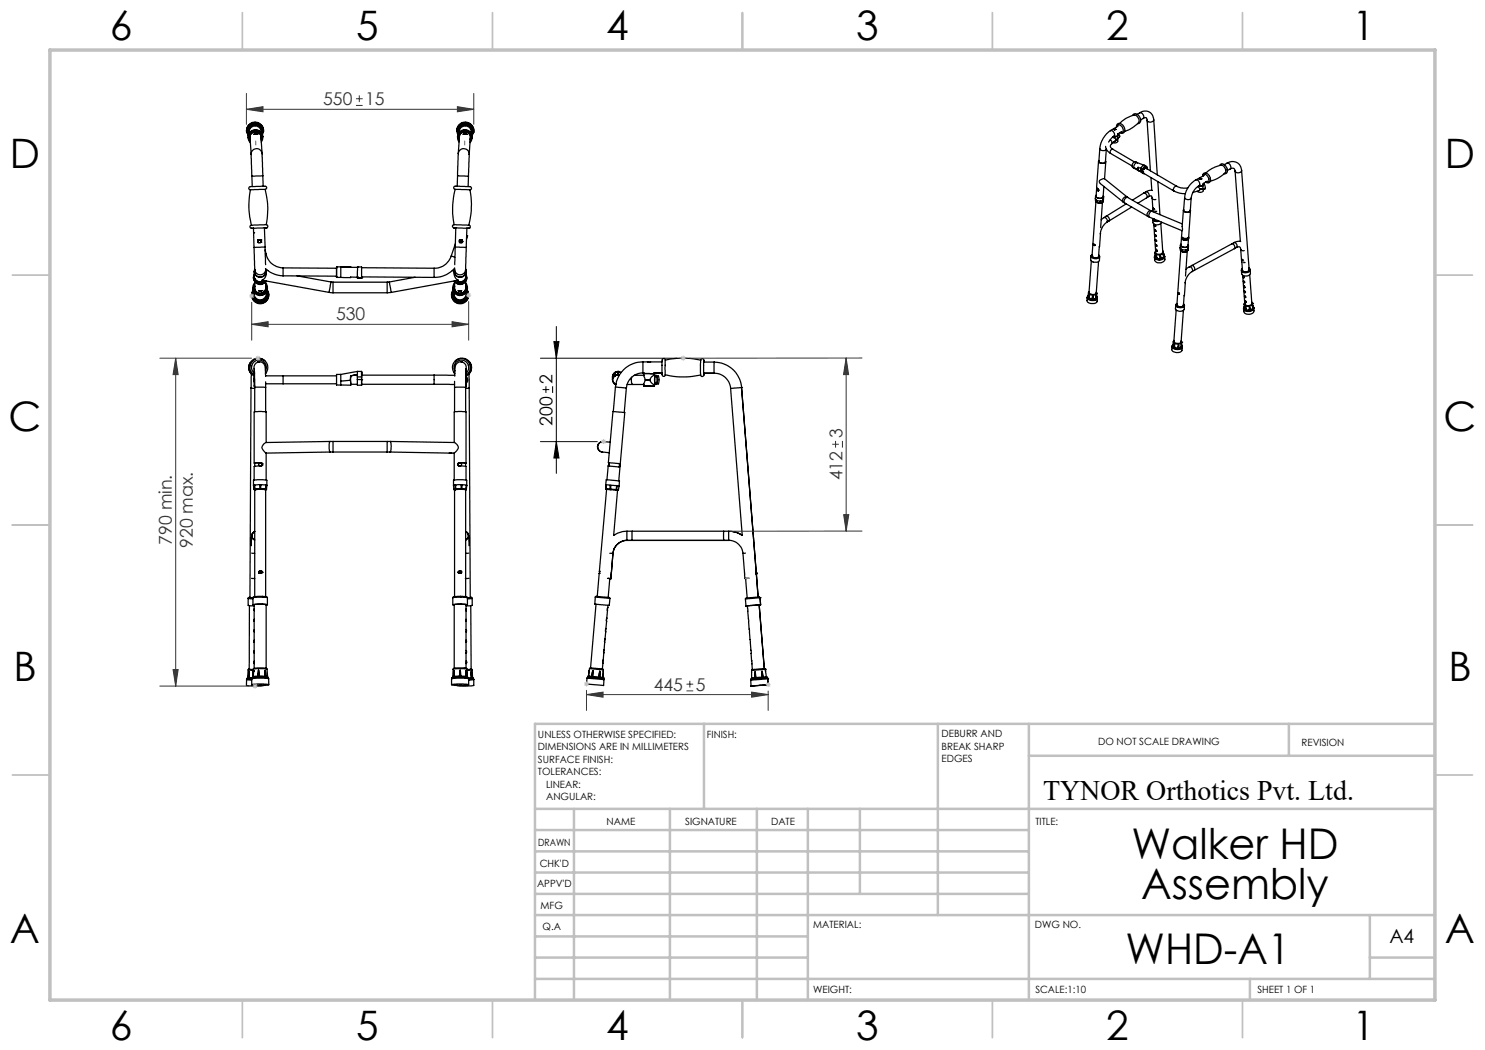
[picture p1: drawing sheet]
<svg xmlns="http://www.w3.org/2000/svg" width="297mm" height="210mm" viewBox="0 0 297 210" stroke-linecap="round" stroke-linejoin="round" font-family="sans-serif">
<defs><g id="words">
<g font-size="8.5">
<text x="226.3" y="171.8">Walker HD</text>
<text x="228.2" y="179.9">Assembly</text>
<text x="225.1" y="192.7">WHD-A1</text>
</g>
<g font-size="8.1">
<text x="22" y="8">6</text>
<text x="71.2" y="8">5</text>
<text x="121.2" y="8">4</text>
<text x="171.2" y="8">3</text>
<text x="221.2" y="8">2</text>
<text x="270.5" y="8">1</text>
<text x="2" y="33.6">D</text>
<text x="289" y="33.6">D</text>
<text x="1.7" y="86.1">C</text>
<text x="288.7" y="86.1">C</text>
<text x="2.7" y="136.1">B</text>
<text x="289.7" y="136.1">B</text>
<text x="2" y="188.6">A</text>
<text x="289" y="188.6">A</text>
<text x="22" y="208">6</text>
<text x="71.2" y="208">5</text>
<text x="121.2" y="208">4</text>
<text x="171.2" y="208">3</text>
<text x="221.2" y="208">2</text>
<text x="270.5" y="208">1</text>
</g>
<text font-size="5.6" x="208.6" y="160">TYNOR Orthotics Pvt. Ltd.</text>
<text font-size="3.9" x="277.9" y="188.5">A4</text>
<g font-size="3.5" fill="#353535">
<text x="64.6" y="21.1">550</text>
<text x="73" y="21.1">15</text>
<text x="67.2" y="64.1">530</text>
<text x="168.5" y="87.7" transform="rotate(-90 168.5 87.7)">3</text>
<text x="168.5" y="96.1" transform="rotate(-90 168.5 96.1)">412</text>
<text x="34.3" y="108.9" transform="rotate(-90 34.3 108.9)">790 min.</text>
<text x="38.5" y="109.6" transform="rotate(-90 38.5 109.6)">920 max.</text>
<text x="130.8" y="138.1">445</text>
<text x="139.1" y="138.1">5</text>
</g>
<g font-size="3.5">
<text x="110.5" y="76.8" transform="rotate(-90 110.5 76.8)">2</text>
<text x="110.5" y="85.1" transform="rotate(-90 110.5 85.1)">200</text>
</g>
<g font-size="2">
<text x="107.6" y="147.6">UNLESS OTHERWISE SPECIFIED:</text>
<text x="141.4" y="147.6">FINISH:</text>
<text x="188.3" y="147.5">DEBURR AND</text>
<text x="188.3" y="150">BREAK SHARP</text>
<text x="219.6" y="149">DO NOT SCALE DRAWING</text>
<text x="260.3" y="149.2">REVISION</text>
<text x="107.6" y="150.1">DIMENSIONS ARE IN MILLIMETERS</text>
<text x="107.6" y="152.6">SURFACE FINISH:</text>
<text x="107.6" y="155.1">TOLERANCES:</text>
<text x="188.3" y="152.5">EDGES</text>
<text x="109.2" y="157.6">LINEAR:</text>
<text x="109.2" y="160.1">ANGULAR:</text>
<text x="121.3" y="165">NAME</text>
<text x="137" y="164.9">SIGNATURE</text>
<text x="154.2" y="164.9">DATE</text>
<text x="207.1" y="164.9">TITLE:</text>
<text x="107.6" y="169.1">DRAWN</text>
<text x="107.9" y="173.3">CHK'D</text>
<text x="107.4" y="177.4">APPV'D</text>
<text x="108.1" y="181.8">MFG</text>
<text x="108.5" y="186">Q.A</text>
<text x="162.6" y="185.5">MATERIAL:</text>
<text x="207" y="185.5">DWG NO.</text>
<text x="162.6" y="198.5">WEIGHT:</text>
<text x="207.1" y="198.6">SCALE:1:10</text>
<text x="251.5" y="198.6">SHEET 1 OF 1</text>
</g>
</g></defs>
<g fill="none" stroke="#000" stroke-width=".25">
<path d="M49.6 25.1a1.72 1.72 0 0 1 2-.6 1.72 1.72 0 0 1 1.1 1.8 1.69 1.69 0 0 0-1.8-1.8 1.69 1.69 0 0 0-1.5 2 1.82 1.82 0 0 1 .2-1.4zM49.7 26.9h.1M49.7 25.6l-.2 .7 .2 .6M49.7 25.6h.1M49.8 25.4v.3l-.1-.1M49.8 25.4v.1M49.8 25.5l-.1 .1M49.8 25.5h.1M49.8 25.4l-.1 .2M49.8 26.4v.3a1.22 1.22 0 0 1 1.1-1.5 1.22 1.22 0 0 1 1.3 1.3M50 27.3l.2 3.6M50.1 38a15 15 0 0 0 .2 7 .32 .32 0 0 0-.3 .4 .32 .32 0 0 0 .3 .3"/>
<path d="M50.2 30.9l.2 4.3M50.4 35.2v2.1M50.8 26.9h.1M50.9 24.8l-.6 .2-.5 .4M50.9 24.8l.1 .2 .2-.2M50.9 24.8h.1M50.9 24.8h.3M50.9 26.8h.4M50.9 26.8l-.1 .1M50.9 26.8h.1M50.9 24.8h.2M51 24.8v.2l.1-.2"/>
<path d="M51 24.8h.1M51.1 24.8h.1M51.2 24.8l.7 .3 .3 .3M51.2 24.8h-.1M51.3 26.8h.1M51.4 26.8h.1M52.2 27.2l.2 3.6M52.2 25.4v.2h.2M52.2 25.4v.1M52.2 25.6h.1M52.2 25.4l.2 .2M52.2 27.7a1.12 1.12 0 0 0-1.2-1.3 1.12 1.12 0 0 0-1 1.4"/>
<path d="M52.2 26.3v.2M52.2 28.4a1.45 1.45 0 0 0-.2-2 1.45 1.45 0 0 0-2 .1 1.45 1.45 0 0 0 .1 2M52.2 27.4v.4a1.15 1.15 0 0 0-1.2-1.4 1.15 1.15 0 0 0-1 1.6v-.4M52.2 25.5l.1 .1M52.2 28.1a1.28 1.28 0 0 0-1.2-1.9 1.28 1.28 0 0 0-.9 2M52.3 25.6h.1M52.4 26.7a1.37 1.37 0 0 0-1.5-1.7 1.37 1.37 0 0 0-1.2 1.9M52.4 25.6l.1 .5-.1 .7M52.4 30.8l.2 4.4M52.4 26.8a1.53 1.53 0 0 0-1.5-2.1 1.53 1.53 0 0 0-1.2 2.3M52.4 30.8a1.1 1.1 0 0 0-1.1-1.1 1.1 1.1 0 0 0-1.1 1.2M52.5 26.9a1.63 1.63 0 0 0-1.6-2.3 1.63 1.63 0 0 0-1.2 2.6"/>
<path d="M52.6 27.4a1.47 1.47 0 0 0-1.6-1.4 1.47 1.47 0 0 0-1.4 1.6M52.6 35.2h-2.2M52.6 35.2v2M53 37.9a14.9 14.9 0 0 1 .2 7M53 37.9a.37 .37 0 0 0 .3-.5 .37 .37 0 0 0-.6-.2l-2.1 .1a.49 .49 0 0 0-.6 0 .49 .49 0 0 0-.1 .6l.2 .1M53 37.9l-2.9 .1M91 37.9a.35 .35 0 0 1-.2-.5 .35 .35 0 0 1 .5-.2l2.3 .1a.38 .38 0 0 1 .6 .1 .38 .38 0 0 1-.2 .6M91.5 27.4a1.47 1.47 0 0 1 1.6-1.4 1.47 1.47 0 0 1 1.3 1.6M91.5 35.2h2.2M91.5 35.2l-.1 2M91.6 26.9a1.63 1.63 0 0 1 1.6-2.3 1.63 1.63 0 0 1 1.2 2.6M91.6 26.8a1.54 1.54 0 0 1 1.5-2.1 1.54 1.54 0 0 1 1.3 2.3"/>
<path d="M91.7 30.8l-.2 4.4M91.7 30.8a1.1 1.1 0 0 1 1.1-1.1 1.1 1.1 0 0 1 1 1.2M91.7 26.7a1.38 1.38 0 0 1 1.4-1.7 1.38 1.38 0 0 1 1.2 1.9M91.7 25.6l-.1 .5 .1 .7M91.8 25.6h-.1M91.8 25.6h.1M91.8 28.4a1.46 1.46 0 0 1 .2-2 1.46 1.46 0 0 1 2 .1 1.46 1.46 0 0 1 0 2M91.8 27.4v.4a1.17 1.17 0 0 1 1.3-1.4 1.17 1.17 0 0 1 1 1.6v-.4M91.8 25.4l.1 .2h-.2M91.8 25.4v.1M91.8 25.5v.1M91.8 25.5h.1"/>
<path d="M91.8 25.4l-.1 .2M91.8 24.9a1.71 1.71 0 0 1 2.1-.3 1.71 1.71 0 0 1 .8 1.9 1.69 1.69 0 0 0-1.5-2 1.69 1.69 0 0 0-1.8 1.8 1.7 1.7 0 0 1 .4-1.4zM91.8 28.1a1.28 1.28 0 0 1 1.2-1.9 1.28 1.28 0 0 1 1 2M91.9 27.7a1.12 1.12 0 0 1 1.1-1.3 1.12 1.12 0 0 1 1.1 1.4M91.9 26.3l-.1 .2a1.22 1.22 0 0 1 1.3-1.3 1.22 1.22 0 0 1 1.1 1.5v-.3M91.9 27.2l-.2 3.6M92.6 26.8h.1M92.6 26.8h.2M92.8 26.8h.3M92.8 26.8h-.2M92.8 26.8h.1M92.9 24.8l-.7 .3-.4 .3"/>
<path d="M92.9 24.8l.1 .2 .2-.2M92.9 24.8h.1M92.9 24.8h.3M93 24.8h.1M93 24.8v.2l.1-.2M93.1 24.8h.1M93.1 26.8l.2 .1M93.1 26.8h.1M93.2 24.8l.6 .2 .5 .4M93.2 24.8h-.1M93.3 26.9h.1M93.7 35.2l-.1 2.1"/>
<path d="M93.8 30.9l-.1 4.3M94 38l-2.8-.1a11.2 11.2 0 0 0-.6 5.4l.2 1.6M94 38a16.4 16.4 0 0 1-.2 7M94.1 27.3l-.3 3.6M94.3 25.4l-.1 .2h.2M94.3 25.4v.1M94.3 25.5h.1M94.3 25.5v.1M94.3 25.4l.1 .2M94.3 25.6h.1M94.4 26.9h.1M94.4 25.6l.1 .5-.1 .8"/>
<path d="M219.1 39.7v.4M219.1 39.2v.5a1.02 1.02 0 0 0 1.6 .2M219.2 39v.1a.7 .7 0 0 0 1 .6l.5-.3v-.3M219.4 37.9v-.2l-.1 .2 .3 .3M219.4 37.7l.1 .4h.1M219.5 37.7v.3l.2 .1M219.6 38.1h.1M219.6 38.1v.1M219.7 32.2l-.4 5.3 .4 .4-.1 .3M219.8 32.1a.64 .64 0 0 0 1 .6l.3-.3v-.2M219.8 32.2a.74 .74 0 0 0 .6 .5 .74 .74 0 0 0 .7-.4M220 29.7a.8 .8 0 0 0 1.3 .1l-.2 2.6"/>
<path d="M220 29.7l-.2 2.6M220.1 36.7l4.5 3.7M220.1 36.7a.47 .47 0 0 1-.2-.6 .47 .47 0 0 1 .5-.3l.5-.1 4.5 3.7M220.7 39.9l-.1 .4M220.7 39.3v.6M220.8 37.3l-.2 2a.86 .86 0 0 1-1.4-.1l.1-1.4M221.1 29.3l.3 .7 .7 .7M221.2 32.3l-.3 3.4M222 28l.3 .2 .1 .5M222.1 26.1a4.9 4.9 0 0 0-2.1 3.6M222.1 26.1a.75 .75 0 0 1 .7 1.2M222.1 30.7l4.3 2.5"/>
<path d="M222.4 28.7a.62 .62 0 0 0-.3 .7 .62 .62 0 0 0 .5 .5M222.5 27.4l.6 .4 .1 .1M222.6 29.9a.53 .53 0 0 0-.5 .2 .53 .53 0 0 0 0 .6M222.6 29.9l4.3 2.5M222.7 27.3h.5l.4-.3-.4 .3zM222.7 25.9h.1M222.7 25.9l.2 .1 .2-.1M222.8 27.3l-.5 .3-.6 .8M222.9 25.7h.1M222.9 25.8h.1M222.9 25.7l-.2 .2M222.9 25.8l-.2 .1"/>
<path d="M222.9 25.7v.1M223 25.7l.1 .2M223 25.8l.1 .1M223 25.7v.1M223 27.1l-.2 .2M223.1 25.9h.1M223.2 27.9l-.4 .5M223.2 28l-.8 .7M223.3 25.4a.62 .62 0 0 1 .4-.7 .62 .62 0 0 1 .8 .3 .9 .9 0 0 1 .5 .9 .9 .9 0 0 1-.7 .8l-.3-.2M223.3 25.4l.1-.1a.54 .54 0 0 1 .5-.4 .54 .54 0 0 1 .5 .5l.2 .8-.3 .4-.3-.1M223.6 27.6l-.4 .3M223.6 26.7l.3 .6-.3 .4"/>
<path d="M223.7 25.2l-1.6 .9M223.9 24.7l.3-.2a4.4 4.4 0 0 1 2.9-1.4 1.09 1.09 0 0 1 .7 1 1.09 1.09 0 0 1-.8 1l-1 .8-1.1 .4M224.3 26.3l-.7 .5-.1 1.6-.5 .2-.4-.1M225.4 39.4l.2 .1M225.4 39.4a.7 .7 0 0 0-.7 .2 .7 .7 0 0 0-.1 .8M225.6 39.5a.73 .73 0 0 0-.7 1.1M225.6 39.5l4.6 2.6M226.5 23.1a.75 .75 0 0 1 .8-.4 .75 .75 0 0 1 .6 .6 .78 .78 0 0 1 .2 .9 .78 .78 0 0 1-.6 .5M226.8 33.5l.1 .2M226.8 33.5l.8 .4M226.9 33.7l.8 .4M227.5 32.6h-.3l-.3 .2-.1 .7"/>
<path d="M227.5 32.6l-.3-.2a.74 .74 0 0 0-.7 1.1l.4 .2M227.5 32.6l1.4 .5M227.6 33.9l.1 .2 .2 .1M227.6 33.5v.5l.3 .1M227.6 34l.6 .3M227.9 22.6a1.74 1.74 0 0 1 1.9-.2 1.74 1.74 0 0 1 1 1.6M227.9 22.6a.76 .76 0 0 1 .7 1.1M227.9 22.6l-.5 .3M228.1 34.2l.1 .3 .4 .2M228.1 33.9l.4 .2M228.1 34.2l.4 .2M228.1 33.9v.3"/>
<path d="M228.2 33.7l-.1 .2M228.2 33.7l-.6-.2v.4M228.5 34.4l.1 .3h.2M228.5 34.1v.3M228.5 34.4l.3 .3M228.5 34.4h.1M228.6 34.6l6.2 3.6M228.6 23.7a.43 .43 0 0 1 .6-.2 .43 .43 0 0 1 .2 .6M228.6 23.7l-.5 .3M228.6 33.8h.1M228.7 33.8h.1M228.7 33.6l.3 .1"/>
<path d="M228.7 33.6h.3M228.7 38.6a.64 .64 0 0 1 .6 1M228.7 38.6l-2.2 1.4M228.8 33.5h.2M228.8 33.5l.2 .1M228.8 33.5h.1M228.8 33.5l.3 .1M228.8 33.4l6.5 3.8M229 33.6v.1M229 33.6h.1M229 33.5l.1 .1M229 33.5v.1"/>
<path d="M229 33.4l.4 .2a.37 .37 0 0 0-.4-.3 .37 .37 0 0 0-.4 .5l-.1 .6M229 33.3v.2M229.1 33.6h.1M229.1 33.6l-.5 .2M229.2 38.4a.64 .64 0 0 1 .5 .9M229.2 38.4l-.5 .2M229.3 33.3l-.5-.3-.4 .3-.2 .4M229.3 39.6l-1.8 1.1M229.4 33.8a.38 .38 0 0 0-.2-.5 .38 .38 0 0 0-.5 .2l-.2 .6M229.4 24.1l.7 10.1M229.7 39.3a.39 .39 0 0 1 .5-.1 .39 .39 0 0 1 .2 .4l.2 2.4 .3 .3h.5M229.7 39.3l-.4 .3"/>
<path d="M230.2 35.5l.2 2.6M230.4 39.6l.4 .3h.4M230.5 38.1h-.5l-.8 .3M230.8 24a.74 .74 0 0 1-.7 .4 .74 .74 0 0 1-.7-.3M230.8 24l.7 11M231.6 36.3l.4 6.6M234.8 38.2l1.1 .4 1.2 .1M235.3 37.2l1 .4h1.3M235.3 37.2a.63 .63 0 0 0-.5 1M236.9 39.5a.8 .8 0 0 0 1.3 .1M236.9 39.5l-.2 2.6M238.2 39.6l-.1 2.6"/>
<path d="M239.2 36a4.7 4.7 0 0 0-2.3 3.5M239.2 36a.77 .77 0 0 1 .6 1.1M239.6 37.3l.1 .1a.38 .38 0 0 1 .3 .4 .38 .38 0 0 1-.3 .4M239.7 37.2h.5l.5-.3-.3 .3zM239.7 38.2l-1.1 .3M239.8 37.1a3.3 3.3 0 0 0-1.6 2.5M239.8 35.7v.1M239.8 35.8l.2 .1 .2-.1M240 35.6h.1M240 35.6l.1 .1M240 35.6l-.2 .2M240 37l-.2 .1"/>
<path d="M240.1 35.6l.1 .1M240.1 35.7l.1 .1M240.1 35.6v.1M240.2 35.7v.1M240.2 35.8h.1M240.5 35.3a.6 .6 0 0 1 .5-.7 .6 .6 0 0 1 .7 .4 .89 .89 0 0 1 .4 .8 .89 .89 0 0 1-.6 .8l-.3-.2M240.5 37.7l-.5 .1M240.5 37.7l.2 .2M240.6 35.2v-.2a.7 .7 0 0 1 .8 0 .7 .7 0 0 1 .3 .7v.7h-.5M240.7 36.8h.1M240.7 37.9a.68 .68 0 0 1-.5 .6 .68 .68 0 0 1-.7-.2l-.1-.1M240.7 36.8a.92 .92 0 0 1 .3 1l-.3 .1"/>
<path d="M240.9 35.1l-1.7 .9M241.2 34.6l.2-.2a5.7 5.7 0 0 1 3-1.4 1.06 1.06 0 0 1 .3 1.9l-1.1 .8-1.6 .6M241.5 36.2l-.8 .5-.2 1M243.9 33.1a.7 .7 0 0 1 .8-.3 .7 .7 0 0 1 .5 .5 .84 .84 0 0 1-.3 1.5l-.1-.1M245.4 32.6a1.84 1.84 0 0 1 2.9 1.5M245.4 32.6a.77 .77 0 0 1 .7 1.2M245.4 32.6l-.5 .3M246.1 33.8a.54 .54 0 0 1 .6-.2 .54 .54 0 0 1 .3 .6M246.1 33.8l-.6 .3M247 34.2l1.1 14.1M248.3 34.1l1.5 19.8M248.3 34.1a.73 .73 0 0 1-.6 .5 .73 .73 0 0 1-.7-.4"/>
<path d="M50.3 45.7l.4-.1 .1 3.9M50.3 58.8a1.71 1.71 0 0 0 1.7 1.9 1.71 1.71 0 0 0 1.7-1.9M50.3 58.8a1.7 1.7 0 0 0 1.7 1.8 1.7 1.7 0 0 0 1.7-1.8M50.6 57.5a1.45 1.45 0 0 0 1.4 1.6 1.45 1.45 0 0 0 1.5-1.6M50.6 59.2h.1M50.6 59.2l.1 .2M50.6 59.3l.1 .1M50.6 58l-.3 .8M50.7 59.4l.3 .6 .6 .3M50.7 58.1a1.63 1.63 0 0 0 1.4 2.5 1.63 1.63 0 0 0 1.3-2.5M50.7 59.2v.2M50.7 59.2h.1"/>
<path d="M50.7 55.5a1.34 1.34 0 0 0 1 1.3 1.34 1.34 0 0 0 1.5-.6M50.7 59.2v.1M50.7 58.2a1.53 1.53 0 0 0 1.3 2.3 1.53 1.53 0 0 0 1.4-2.3M50.7 58.3l-.1 .9M50.7 46.6h.1M50.7 58.3a1.38 1.38 0 0 0 1.3 1.8 1.38 1.38 0 0 0 1.3-1.8M50.8 49.5l.1 4.4M50.8 54.9a1.34 1.34 0 0 0 .6 1.7 1.34 1.34 0 0 0 1.8-.4M50.8 55.2a1.22 1.22 0 0 0 .8 1.4 1.22 1.22 0 0 0 1.4-.4M50.8 54.3v.9a1.24 1.24 0 0 0 1.6 1.1M50.8 55.2a1.18 1.18 0 0 0 1.4 1.2M50.8 58.8v-.3a1.22 1.22 0 0 0 1.2 1.5 1.22 1.22 0 0 0 1.2-1.5v.3"/>
<path d="M50.9 56.6a1.45 1.45 0 0 0 .1 2 1.45 1.45 0 0 0 2 0 1.45 1.45 0 0 0 .1-2M50.9 57.1a1.15 1.15 0 0 0 1.1 1.6 1.15 1.15 0 0 0 1.1-1.6M50.9 57.2v.3M50.9 57.3a1.12 1.12 0 0 0 1.1 1.4 1.12 1.12 0 0 0 1.1-1.4M50.9 53.9a1.18 1.18 0 0 0 1.1 1.6 1.18 1.18 0 0 0 1.1-1.6M50.9 54.1a1.12 1.12 0 0 0 1.1 1.3 1.12 1.12 0 0 0 1.1-1.3M50.9 56.8a1.29 1.29 0 0 0 1.1 2 1.29 1.29 0 0 0 1.1-2M50.9 53.9a1.09 1.09 0 0 0 1.1 1.1 1.09 1.09 0 0 0 1.1-1.1M50.9 53.9v.6M50.9 56.3v1.5M51.6 48.2a.29 .29 0 0 1 .3-.2 .29 .29 0 0 1 .3 .2 .29 .29 0 0 1-.3 .3M51.6 48.3l.2 .2"/>
<path d="M51.6 48.1a.29 .29 0 0 1 .4-.1 .29 .29 0 0 1 .1 .4M51.6 47.9v.6l.6-.1M51.6 47.9h.5M51.6 48h.1M51.6 47.9v.1M51.8 58.1l.1 .1M51.8 58.2h.1M51.8 58.1v.1M51.9 58.2h.3M51.9 58.2h.1M52.1 47.9l.1 .1M52.1 47.9h.1"/>
<path d="M52.2 48.4v.1M52.2 48.4h.1M52.2 48h.1M52.2 48v.4M52.2 56.4h.1M52.2 58.2h.1M52.4 58.1l-.2 .1M52.4 58.1h.1M52.4 56.3h.1M52.4 56.3l-.2 .1M53 49.4l.1 3.5M53 60l-.5 .3-.7 .1"/>
<path d="M53 59.9v.1M53 59.9h.1M53 49.4l-2.2 .1M53 50l.2 .8M53.1 50.8h.1M53.1 53.7a5.4 5.4 0 0 0 3.5 1.5M53.1 53.8v.1M53.1 57.2l.1 .3M53.1 59.9h.1M53.1 59.9v-.1l-.1 .1M53.1 59.9h-.1M53.1 53.9v.6"/>
<path d="M53.1 56.3v1.5M53.2 50.8a3.5 3.5 0 0 0 3.4 2.8M53.2 59.8h-.1l-.1 .2M53.2 59.8l-.1 .1M53.2 59.8l-.2 .2M53.2 54l.4 .1M53.2 44.9l-2.9 .1M53.2 54.3a1.55 1.55 0 0 1-.7 1.7l13.3 2.5M53.3 44.9a.32 .32 0 0 1 .3 .4 .32 .32 0 0 1-.3 .3M53.3 45.6l-3 .1M53.3 45.6h-.4l.1 3.8M53.3 45.6h.1"/>
<path d="M53.4 58.3v.1M53.4 58.4l.1 .2M53.4 58l.3 .8M53.5 58.6v.7l-.3 .5M56.6 53.6v1.6M56.6 53.6h10.7M56.6 55.2h10.7M59.4 55.2l6.8 1.2M65.8 58.5l.8 .1M66.2 56.4h.4M66.2 56.4l-.4 2.1M66.6 56.4v2.2"/>
<path d="M66.6 56.4h10.8M66.6 58.6h10.8M67.3 53.6v-.2v2v-.2M67.3 55.5h.9M67.3 53.4v2.1v-.3M67.3 53.4v.2M67.3 53.4h2.8M68.2 53.4v2.1M68.2 53.4h1.9M68.2 53.4h.1M70.1 53.4l1.4 .1M71.5 55.4l-3.3 .1"/>
<path d="M71.5 55.4v.2M71.5 55.4h.1M71.5 55.6h.1M71.5 55.6h.8M71.5 53.5v1.9M71.5 53.4h.8v2.2M71.5 53.4v.1M71.5 53.5h.1M71.5 53.4h.1M72.3 55.6h.1M72.3 53.5l14.5 .1M72.3 55.4l14.5 .1"/>
<path d="M77.4 56.4v2.2M77.9 56.4h-.5M77.9 56.4l.3 2.1M78.2 58.5l-.8 .1M83 55.4l-5.1 1M86.8 53.6v1.9M90.2 51.2a3.5 3.5 0 0 1-3.4 2.4M90.2 51.2l.8 .3M90.3 58.8a1.71 1.71 0 0 0 1.7 1.9 1.71 1.71 0 0 0 1.7-1.9M90.3 58.8a1.7 1.7 0 0 0 1.7 1.8 1.7 1.7 0 0 0 1.7-1.8M90.6 57.5a1.47 1.47 0 0 0 1.4 1.6 1.47 1.47 0 0 0 1.5-1.6M90.6 58l-.3 .8"/>
<path d="M90.6 58.1a1.63 1.63 0 0 0 1.4 2.5 1.63 1.63 0 0 0 1.4-2.5M90.7 58.3l-.1 .8 .1 .4M90.7 58.3h.1M90.7 58.2a1.54 1.54 0 0 0 1.3 2.3 1.54 1.54 0 0 0 1.4-2.3M90.7 59.5h.1v.3M90.7 59.5v.1M90.7 59.5l.1 .3M90.7 59.6l.1 .1M90.7 58.3a1.37 1.37 0 0 0 1.3 1.8 1.37 1.37 0 0 0 1.3-1.8M90.7 59.6h.1M90.8 59.6v.1M90.8 59.6h.1"/>
<path d="M90.8 44.9l1.9 .1a1.53 1.53 0 0 1 1.4 .2l-.1 .3-.2 .2M90.8 44.9a.32 .32 0 0 0-.3 .4 .32 .32 0 0 0 .3 .3M90.8 45.6l2.9 .1M90.8 45.6h.4l-.1 3.8M90.8 59.7v.1M90.8 59.7h.1M90.8 45.6h.1M90.8 59.8l.4 .3 .7 .3M90.8 54.3a1.55 1.55 0 0 0 .8 1.7l-13.4 2.5M90.8 58.8v-.3a1.21 1.21 0 0 0 1.2 1.5 1.21 1.21 0 0 0 1.2-1.5v.3M90.8 54l-.3 .1M90.9 53.6v.3"/>
<path d="M90.9 56.6a1.46 1.46 0 0 0 .1 2 1.46 1.46 0 0 0 2 0 1.46 1.46 0 0 0 .1-2M90.9 57.1a1.17 1.17 0 0 0 1.1 1.6 1.17 1.17 0 0 0 1.1-1.6M90.9 57.2v.3M90.9 57.3a1.14 1.14 0 0 0 1.1 1.4 1.14 1.14 0 0 0 1.1-1.4M90.9 53.9a1.19 1.19 0 0 0 1.1 1.6 1.19 1.19 0 0 0 1.1-1.6M90.9 54.1a1.13 1.13 0 0 0 1.1 1.3 1.13 1.13 0 0 0 1.1-1.3M90.9 56.8a1.3 1.3 0 0 0 1.1 2 1.3 1.3 0 0 0 1.1-2M90.9 53.9a1.11 1.11 0 0 0 1.1 1.1 1.11 1.11 0 0 0 1.1-1.1M90.9 53.9v.6M90.9 56.3v1.5M90.9 53.6a5.3 5.3 0 0 1-4.1 1.9M91.1 49.4l-.2 3.5"/>
<path d="M91.1 49.4l2.1 .1M91.1 48.7l-.9 2.5M91.6 56.3l.2 .1M91.6 56.3h.1M91.7 58.1l.1 .1M91.7 58.1h.1M91.8 58.2h.3M91.8 56.4h.1M91.8 58.2h.1M91.9 48.4h.1M91.9 48.4v.1M91.9 48h.1"/>
<path d="M91.9 48v.4M91.9 48.1a.28 .28 0 0 0 .2 .4 .28 .28 0 0 0 .4-.2M91.9 48.1h.1M91.9 48.1v.1M92 47.9h.4M92 47.9l-.1 .1M92 47.9h.1M92 48l.4 .1a.29 .29 0 0 0-.4-.1 .29 .29 0 0 0-.1 .4zM92.1 58.2h.1M92.2 48a.29 .29 0 0 0-.3 .2 .29 .29 0 0 0 .2 .3M92.2 48h.2l.1 .2M92.2 48h.1"/>
<path d="M92.3 58.2h-.2M92.3 58.1l-.2 .1M92.3 58.1v.1M92.4 47.9l.1 .6h-.6v-.1M92.4 48h.1M92.4 47.9v.1M92.5 48.3l-.2 .2M92.5 48.3h.1M93.1 57.2l.1 .3M93.1 53.9v.6M93.1 56.3v1.5M93.2 54.9a1.32 1.32 0 0 1-.5 1.7 1.32 1.32 0 0 1-1.8-.4"/>
<path d="M93.2 55.2a1.19 1.19 0 0 1-.7 1.4 1.19 1.19 0 0 1-1.4-.4M93.2 54.3v.9a1.22 1.22 0 0 1-1.4 1.2M93.2 55.2a1.17 1.17 0 0 1-1.4 1.2M93.2 49.5l-.1 4.4M93.2 59.8l-.4 .4-.6 .2M93.2 59.6v.2M93.2 59.6h.1M93.3 59.5h.1M93.3 59.5l-.1 .1M93.3 47.1l.2 .1-.2 .6M93.3 55.5a1.33 1.33 0 0 1-.9 1.3 1.33 1.33 0 0 1-1.6-.6M93.3 58.3l.2 .4-.2 .8"/>
<path d="M93.3 59.5h-.1v.3M93.3 59.5l-.1 .3M93.3 58.3h.1M93.5 58l.2 .8M93.7 45.7l-.3-.1-.2 3.9M93.7 45.7h.1M217.5 59.5l-.1 .6a1.25 1.25 0 0 0 2 .1l.1-.6M217.5 59.5a1.22 1.22 0 0 0 2 .1M217.6 59.2l-.1 .3M217.6 59.2a.75 .75 0 0 0 .3 .7 .75 .75 0 0 0 .8 .1l.7-.2v-.5M217.6 59.2a.81 .81 0 0 0 1.2 .7l.5-.1 .1-.4M217.7 59.5l.1-.6v.7"/>
<path d="M217.7 59.5l.1 .1M217.7 59.5h.1M217.7 58.5l-.1 .8 .1 .2M217.7 58.5a1 1 0 0 0 1.7 .1M217.8 59.6l.6 .2M217.8 59.6h.1M217.8 59.4v-.5l-.1 .6M217.8 59.2v.4M217.8 59h.1M217.8 58.3l-.1 .2M217.8 58.4a.77 .77 0 0 0 1.3 .4l.2-.3M218.2 51.2l-.1 .7a1.07 1.07 0 0 0 1.8 .2v-.7"/>
<path d="M218.2 51.2a1.04 1.04 0 0 0 1.7 .2M218.3 52.2l-.5 6.2M218.4 51.2h.1M218.4 50.9l-.2 .3M218.4 51a.75 .75 0 0 0 1.3 .4v-.3M218.4 59.8l.1-.6 .1 .6M218.4 59.8h.2M218.4 51.3h.1M218.4 50.9l-.1 .2a.84 .84 0 0 0 .7 .5 .84 .84 0 0 0 .8-.4l-.1-.2M218.5 59.8h-.1M218.5 59.8v-.6v.6M218.5 59.8h.1"/>
<path d="M218.7 48.9v.1M218.7 48.9h.1M218.7 48.9l.1 .1M218.7 48.8h.1M218.7 48.8v.1M218.7 48.8l.3 .2M218.7 49l.2 .1M218.8 49l.1 .1M218.8 49h-.1M218.9 49.1h.1M218.9 48.9v.2M218.9 49h.1"/>
<path d="M219.1 40.1l.2 .4M219.1 40.1l.2 .3M219.2 40.3l-.8 11M219.2 59.6l-.6 .2M219.2 59.6h.1M219.3 59.6h.1M219.3 58.4l.1 .2M219.3 59.6v-.6l-.1 .6M219.3 40.4v-.3l.1 .4M219.3 40.4l.1 .1M219.3 59.6h-.1M219.4 40.5l.6 .1"/>
<path d="M219.4 59.3l.1 .3M219.4 40.5h.1M219.4 58.6l-.1 1M219.7 52.3l-.4 6.3M219.7 51l.2 .4M220.1 40.6h.1M220.1 40.6v-.4l-.1 .4M220.1 46.7l-.4 4.6M220.1 46.7l-.1 .1M220.5 40.5l-.4 5M220.6 40.3l-.5 .3M220.6 40.3l.1-.4-.1 .4"/>
<path d="M220.6 40.3v.1M220.6 40.3h.1M220.8 43.5l-.6 .4M220.8 43.5a.62 .62 0 0 1 .6 .9M221.2 43.3a.62 .62 0 0 1 .6 .9M221.2 43.3l-.4 .2M221.4 44.4a2.99 2.99 0 0 0-1.3 2.3M221.8 44.2l-.4 .2M224.6 40.4l.3 .2M224.9 40.6l4.6 2.6M225.2 40.8l-4 2.5M226.3 41.4l-4.5 2.8"/>
<path d="M229.5 43.2l.4 .2M229.9 43.4l6.5 2.7M230.2 42.1l.2 .2M230.2 42.1a.76 .76 0 0 0-.7 1.1M230.4 42.3a.83 .83 0 0 0-.5 1.1M230.4 42.3l6.1 2.5M230.5 43.8h.1M230.5 43.7v.1M230.5 43.8l.1 .7a.98 .98 0 0 0 1.7-.1M230.5 43.8l.4 .4h.9M230.6 43.7l.3 .4h.7M230.6 42.1v.3"/>
<path d="M230.6 41.7l.2 .2zM230.7 41.7v.1M230.7 43.8l.3 .3h.5M230.7 43.8l.1 .1M230.8 41.8l-.1-.1 .1 .2-.1-.1M230.8 41.8h.1M230.8 44.8l.3 5.6M230.8 41.8h-.1M230.9 51.4h.1M230.9 44.9l.1 .4h.1M230.9 46h.2l.1 .3-.2-.1zM231 45.9v.3h.2"/>
<path d="M231 50.5v.8l.2 .3M231 46.9v.2l.2 .1M231.1 47.9l.2 .2v.2l-.2-.2zM231.1 50.2l-.1 .3M231.1 48.9l.2 .1 .1 .2zM231.1 47.9v.2l.2 .1M231.2 49.9l.3 .2-.1 .1zM231.2 48.9v.2l.2 .1M231.2 51.6l.1-.6v.6M231.2 51.6h.1M231.2 49.9l.2 .3zM231.2 49.9l.3 .3"/>
<path d="M231.3 51.4v.2M231.3 51.6l.8 .1M231.3 51.6h.1M231.3 51.5l-.1-.5v.6M231.4 50.2h.1M232.1 51.7h.1M232.1 51.7v-.6l.1 .6M232.2 51.7h.1M232.2 44.7l.4 5.6M232.2 51.7l-.1-.6v.6M232.2 51.7h-.1M232.6 50.2l.1 .2"/>
<path d="M232.6 50.3a.76 .76 0 0 1-.7 .5 .76 .76 0 0 1-.8-.4M232.7 50.7v.1M232.7 50.8v.5M232.7 50.8h.1M232.7 50.4l.1 .9M232.7 50.4a.9 .9 0 0 1-.8 .6 .9 .9 0 0 1-.9-.5M232.7 51.3l-.5 .4M232.7 51.3h.1M232.8 51.3l-.1-.6v.6M232.8 51.3h-.1M232.8 51a.87 .87 0 0 1-.5 .8 .87 .87 0 0 1-.9-.1l-.4-.2v-.4M232.9 51.3l-.1-.3a.73 .73 0 0 1-.2 .8 .73 .73 0 0 1-.8 .1l-.8-.3v-.5l-.1 .3"/>
<path d="M232.9 51.3l.1 .5a1.14 1.14 0 0 1-1 .8 1.14 1.14 0 0 1-1.1-.6v-.6M232.9 51.3a1.13 1.13 0 0 1-1 .7 1.13 1.13 0 0 1-1-.6M235.6 58.7l.1 .1M235.6 58.6v.1M235.6 58.7h.1M235.7 58.6l.2 .2M235.7 58.6h-.1M235.7 58.8l.1 .1M235.7 58.6h.1M235.7 58.7v.1M235.7 58.6v.1M235.7 58.8h.1"/>
<path d="M235.8 58.9h.1M235.9 58.8l-.1 .1M236 49.6h.1M236 49.6l.1 .3M236.1 49.9l.3 .4M236.1 49l-.1 .5a1.01 1.01 0 0 0 1.7 .1M236.1 50.2l-.7 10.8M236.2 48.8v.1a.41 .41 0 0 0 0 .4 .41 .41 0 0 0 .5 .2h.5l.4-.2v-.4M236.4 47.7v.1M236.4 47.5v.2M236.4 47.5h.1M236.4 46.1l-.2 2.9a.86 .86 0 0 0 1.4 .1l.1-1.4"/>
<path d="M236.4 50.3v-.4l.1 .4M236.4 50.3h.1M236.4 47.8h.1M236.4 47.7h.1M236.5 50.3l.6 .1M236.5 47.5l-.1 .2 .2 .2v-.3M236.5 47.5v.3l.1 .1M236.7 42l-.3 4.1M236.7 42a.72 .72 0 0 0 .7 .4 .72 .72 0 0 0 .7-.4M236.7 41.9a.63 .63 0 0 0 .4 .6 .63 .63 0 0 0 .7-.1l.3-.2v-.2M237.1 56.5l-.4 4.7M237.1 56.5l-.1 .1"/>
<path d="M237.2 50.3v.1M237.2 50.3l.1-.3-.2 .4M237.5 50.2l-.4 5M237.6 50.1l-.4 .3M237.6 50.1l-.4 .2M237.6 49.7v.4M237.7 47.6a.69 .69 0 0 1-1.2 .3l-.1-.1M237.7 47.6a.77 .77 0 0 1-1.3 .2M237.7 47.6h.1M237.7 47.5l-.1 .3M237.7 47.5v.1M237.7 49.1v.5"/>
<path d="M237.9 53.4l-.7 .5M237.9 53.4a.64 .64 0 0 1 .5 .9M238.1 42.1l-.4 5.3-.4 .3-.9-.2M238.3 53.1a.66 .66 0 0 1 .6 1M238.3 53.1l-.4 .3M238.4 54.3a3.1 3.1 0 0 0-1.3 2.2M238.9 54.1l-.5 .2M246.3 48.8a.64 .64 0 0 1 .6 .9M246.3 48.8l-8 4.3M246.8 48.5a.61 .61 0 0 1 .5 1M246.8 48.5l-.5 .3M246.9 49.7l-8 4.4"/>
<path d="M247.3 49.5a.49 .49 0 0 1 .6-.1 .49 .49 0 0 1 .2 .5M247.3 49.5l-.4 .2M248.1 48.3h-.5l-.8 .2M248.1 49.9l.2 2.4 .2 .2h.5M248.1 49.9l.3 .2h.4M248.3 54.1a.98 .98 0 0 0 .9 .5 .98 .98 0 0 0 .8-.7l.1 .7a1 1 0 0 1-1.8 .1zM248.4 51.9l.1 .2zM248.4 52.3l.1 1.7M248.4 51.9l.1 .1M248.5 52l-.1-.1 .1 .2M248.5 52v.1M248.5 52h.1"/>
<path d="M248.5 54v.1M248.5 55l.5 5.7M248.6 55.2l.3 .2-.1 .2zM248.6 55.2l.1 .3M248.7 56.2l.3 .2-.1 .1zM248.7 56.2l.1 .3h.1M248.7 57.2l.3 .2v.1zM248.7 55.5h.1M248.8 58.2l.3 .1v.2zM248.8 57.2v.2l.2 .1M248.9 58.2l.2 .3M248.9 59.2l.3 .1-.1 .2-.2-.1z"/>
<path d="M249 59.2l.1 .3M249.8 53.6l.2 .3M249.8 53.6a.53 .53 0 0 1 0 .7 .53 .53 0 0 1-.6 .1l-.6-.1-.2-.2 .1-.4-.2 .4M249.8 53.8a.72 .72 0 0 1-.5 .6 .72 .72 0 0 1-.8-.3v-.2M249.8 53.9v.1M249.9 54.9l.5 5.7M50.1 72.5a1.89 1.89 0 0 0 .2 2.3l-.1 2.8M50.2 77.6l-.2 41.9 .6 .1-.8-.1 .2-.1M50.2 77.6l.7 .1M50.8 75.6l-.1 .2 .1 .6M50.9 76h.1M50.9 74.7h.1"/>
<path d="M50.8 77.2h.1zM50.8 73.8v3.4M50.9 77.5h2.2M50.9 77.5v4.9M51.6 72.4h.1M51.6 60.3l.1-.2 .1 .3M51.6 60.3h.1M51.6 60.3l.2 .1M51.6 60.3l.1-.1 .1 .1M51.6 60.3h.2M51.7 72.4h-.1M51.7 72.4h.1"/>
<path d="M51.8 72.4a1.42 1.42 0 0 1 1.3 1.8v1M51.8 72.4h.1M51.8 60.3v.1M51.8 60.3h.1M51.8 72.4a1.22 1.22 0 0 0-.9 1.7v3.4M53 72.1a1.88 1.88 0 0 0-2.9 .3 1.88 1.88 0 0 0 .7 2.8M53.1 74.7a1.78 1.78 0 0 0-.2-2.6 1.78 1.78 0 0 0-2.6 .3 1.78 1.78 0 0 0 .5 2.6M53.1 74.2a1.47 1.47 0 0 0-.5-1.9 1.47 1.47 0 0 0-2 .3 1.47 1.47 0 0 0 .2 2M53.1 76.8h3.5M53.1 75.2h3.5M53.1 76.4v1.1M53.1 77.5v4.9"/>
<path d="M53.2 74.5l-.1 .2M56.6 75.2v1.6M56.6 75.2h10.7M56.6 76.8h10.7M68.2 74.9v1.3M68.2 74.9h-.9v2.1h.9M68.2 76.2v.8M68.2 77h1.9M70.1 76.1v.9v-.1h1.4M70.1 76.1l-1.9 .1M70.1 75.2v.9M70.1 75.2h.1"/>
<path d="M70.1 75.2v1.7M70.8 75h.7M71.5 74.3v.6M71.5 75.9h.8v1.1v-.1M71.5 75.9v1.1h.8M71.5 74.9v.5M71.5 74.3l-3.3 .6M71.5 74.3h.8M71.5 74.9l-.6 .1M71.5 74.9l-1.4 .3M71.5 75.4h.8M71.5 75.4v.5"/>
<path d="M72.3 75.9v1M72.3 75v-.6v1M72.3 75.9h.1M72.3 75v-.7v1.1M72.3 75v.1M72.3 75h14.5M72.3 76.9h14.5M72.3 75.4v.5M86.8 76.9h4.1M86.8 75l4.1 .1M86.8 75v1.9M90.8 74.5l.1 .2"/>
<path d="M90.9 76.3v1.2M90.9 77.5h2.2M90.9 77.5v4.9M90.9 74.7a1.79 1.79 0 0 1 .3-2.6 1.79 1.79 0 0 1 2.5 .3 1.79 1.79 0 0 1-.5 2.6M91 74.2a1.47 1.47 0 0 1 .5-2 1.47 1.47 0 0 1 2 .4 1.47 1.47 0 0 1-.3 2M91.1 72.2a1.88 1.88 0 0 1 2.8 .2 1.88 1.88 0 0 1-.7 2.8M91.9 60.4l.1-.2 .2 .2M91.9 60.4h.1M91.9 60.4h.3M92 60.3v-.1l.1 .1M92 60.3h.1M92 60.4h.1"/>
<path d="M92 60.3v.1M92.1 60.3v.1M92.1 60.4h.1M92.2 72.4h.2M92.3 72.4a1.32 1.32 0 0 0-1.3 1.6l-.1 1.2M92.3 72.4a1.12 1.12 0 0 1 .9 1.4M92.3 72.4h.1M92.4 72.4h.1zM93.1 77.2h.1zM93.1 76h.1zM93.1 77.5v4.9M93.2 74.7h.1"/>
<path d="M93.2 73.7l-.1 3.8M93.2 73.8v2.2M93.2 75.3a.94 .94 0 0 1 0 1.4M93.2 76v1.2M93.8 74.8v2.8M93.8 77.6l.3 41.9-.6 .1 .7-.1M93.8 77.6l-.7 .1M94 72.6l.1 .1a1.83 1.83 0 0 1-.4 2.2M122.6 75.4h.1M122.6 75.4v.3M122.6 75.5l.1 .1M122.6 75.5v.2"/>
<path d="M122.7 74.9l-.1 .5M122.7 74.9v.3M122.7 75.2h-.1M122.7 75.2l-.1 .3M122.9 76.7l.3 .2M123 74.8l.2 .3M123 74.8l-.1 .1 .1 .2M123 76.8l.2 .1M123 75.1h.1M123.1 77.4l2.2 .2M123.1 77.4l-.4 4.9M123.1 75.1l-.1 .1"/>
<path d="M123.2 75.1h.1M123.2 75.1h-.2M123.2 75.1h-.1M123.5 75a.92 .92 0 0 0-.9 .8 .92 .92 0 0 0 .6 1M123.5 75h.4M123.5 75h.1M123.5 75l-.3 .1M123.5 75h.2M123.6 74.3h.1M123.6 74.4l-.6 .1-.3 .4M123.6 75h.1M123.6 74.6l.1 .4"/>
<path d="M123.6 74.6h-.1v.4M123.6 74.6v.4M123.7 75h.2M124.2 74.6a.99 .99 0 0 0-1.1-.1 .99 .99 0 0 0-.5 .9M124.2 74.5a1.12 1.12 0 0 0-1.7 .9 1.38 1.38 0 0 0 .6 1.5l.1 .1M125.3 77.6l-.5 4.9M125.4 76.9h1.1M126.3 75.5v.9l.2 .5M126.5 76.9h2.3M126.9 75.1h1.9M128.6 74.6a3.3 3.3 0 0 0-3.3 3M128.6 74.6h.2v.7a1.22 1.22 0 0 1 0 1.5v.4"/>
<path d="M128.6 72.4a5.5 5.5 0 0 0-5.5 5M128.6 72.4v2.2M128.6 72.4h.9M128.8 77.2h.1M128.8 77.2h2zM128.8 74.7h2zM129 76h1M129.5 77.2h.6zM129.5 72.4h.1M129.6 72.4h.5M130 76v.2a1.11 1.11 0 0 0 1.2 .7M130.1 72.4h2.3"/>
<path d="M130.1 72.4h.1M130.8 75.1l-.6 .4-.2 .5M130.8 75.1h.4M130.8 74.6v.5zM130.8 76.9v.3M130.8 74.6h1.6M131 75.3l.1-.1a1.17 1.17 0 0 1 .2 1.5v.1a.41 .41 0 0 1-.4-.6zM131.1 75.1a.34 .34 0 0 1 .3 .1 .34 .34 0 0 1 0 .4v.8a.34 .34 0 0 1 0 .3 .34 .34 0 0 1-.3 .2l-.2-.6zM131.3 75.2h.4l.1 .5-.1 1v.1h-.4M132.4 74.9a.34 .34 0 0 0 .3 .4 .34 .34 0 0 0 .4-.3M132.4 72.1v2.8M133.1 75a15.5 15.5 0 0 0 7 0"/>
<path d="M133.1 72a15.7 15.7 0 0 1 7.1 .1M133.1 72a.32 .32 0 0 0-.4-.3 .32 .32 0 0 0-.3 .4M133.1 72v3M140.8 72.4h2M140.8 74.6h2M140.8 72.1a.36 .36 0 0 0-.4-.3 .36 .36 0 0 0-.3 .5v1.4a1.72 1.72 0 0 0 .3 1.6l.3-.1 .1-.3M140.8 72.2v-.1v2.9v-.4M140.8 72.2v.2M142.8 72.4a5.5 5.5 0 0 1 5.5 5.1M142.8 74.6a3.3 3.3 0 0 1 3.3 3.1M142.8 72.4v2.2M146.1 77.7l2.3 29.4"/>
<path d="M148.3 77.5l-2.2 .2M148.3 77.5h.1M148.3 77.5l2.9 36.9M234.4 69.3v.6a1.26 1.26 0 0 0 2 .2v-.6M234.4 69.3a1.26 1.26 0 0 0 2 .2M234.4 69.3l.2-.3-.1 .1a1.02 1.02 0 0 0 1.6 .6l.3-.3-.1-.3 .1 .4M234.6 69.1l.2 .3M234.6 69a.76 .76 0 0 0 1.1 .7l.5-.1 .1-.5M234.7 68.3a1 1 0 0 0 1.6 .1M234.7 68.3l-.1 .8M234.8 69.4l.1-.5v.6M234.8 69.4l.1 .1"/>
<path d="M234.8 69.4h.1M234.8 68.2a.81 .81 0 0 0 .7 .5 .81 .81 0 0 0 .7-.4M234.8 68.1l-.1 .2M234.8 69.4v.1M234.8 69.5h.1M234.9 69.5l.7 .1M234.9 68.9l-.1 .6zM234.9 69.3l-.1 .2M235.2 61l-.1 .7a1.07 1.07 0 0 0 1.8 .2v-.8M235.2 61a1.03 1.03 0 0 0 1.7 .1M235.2 62l-.4 6.3M235.4 60.7h-.1a.62 .62 0 0 0 .3 .7 .62 .62 0 0 0 .7 0l.2-.1a.34 .34 0 0 0 .2-.5l.2 .3"/>
<path d="M235.4 60.7l-.2 .3M235.4 60.8a.74 .74 0 0 0 1.2 .4l.1-.3M235.6 69.6h.1M235.6 69.6l.1-.6v.6M235.7 69.6h.1M235.8 69.6l-.1-.6-.1 .6M235.8 69.6h-.2M236.2 68.2l.1 .2M236.3 69.3l-.5 .3M236.3 69.3v-.6v.6M236.3 69.3h.1M236.3 68.9v-.2v.6"/>
<path d="M236.3 68.4h.1M236.3 68.4v.9M236.7 61.1h.1M236.7 62.1l-.5 6.3M248.7 61.7v.1M248.8 60.8h.1M248.8 60.8v.8l.3 .3M248.9 60.5l-.1 .3M249 60.1l.2 .1v.3h-.1zM249 60.2l.1 .3zM249.1 61.9v-.6l.1 .6M249.1 61.9h.1"/>
<path d="M249.1 61.7v.2M249.1 60.5h.1zM249.1 61.8v-.5v.6M249.2 61.9l.7 .1M249.2 60.5h.1M249.9 62h.1M249.9 62v-.6l.1 .6M250 62h.1M250 62l-.1-.6v.6M250 62h-.1M250.4 60.4l.1 .3M250.4 60.6a.74 .74 0 0 1-.7 .5 .74 .74 0 0 1-.7-.4"/>
<path d="M250.5 61v.6M250.5 60.7h.1M250.5 60.7l.1 .8M250.5 60.7a.91 .91 0 0 1-.8 .6 .91 .91 0 0 1-.9-.5M250.5 61.1v.5M250.5 61.6l-.5 .4M250.5 61.6h.1M250.6 61.5l-.1-.5v.6M250.6 61.5l-.1 .1M250.6 61.6h-.1M250.6 61.3a.81 .81 0 0 1-.4 .8 .81 .81 0 0 1-.9 0l-.4-.3-.1-.4M250.6 61.5v.1"/>
<path d="M250.8 61.6l-.2-.4a.76 .76 0 0 1-.2 .9 .76 .76 0 0 1-.9 .1l-.4-.2a.41 .41 0 0 1-.3-.6l-.1 .3M250.8 61.6v.6a1.14 1.14 0 0 1-1 .7 1.14 1.14 0 0 1-1.1-.6v-.5M250.8 61.6a1.16 1.16 0 0 1-2.1 .2M50.7 97.1l.9-.2 1.8 .2M50.7 97.1v-1l.8-.2 1.9 .2v1M50.7 97.1l.1 .8M50.8 97.9h.2M50.9 97.1h.1M50.9 97.1v.7M50.9 97.8l.1 .1M50.9 97.8l-.1 .1M50.9 92.6v.7"/>
<path d="M50.9 98v21.3M50.9 97.1l.1 .7M51 97.8l.1 .1M51 97.9h.1M51.1 97.9h.1M52 97.7v-.7h.1v.7M52 97.7l-1 .1M52 97.9h-.9M52 97.7v.2M52 97.9h.1M52.1 92.5a.34 .34 0 0 1 .3 .3 .34 .34 0 0 1-.3 .4M52.1 92.5a.34 .34 0 0 0-.4 .3 .34 .34 0 0 0 .3 .4"/>
<path d="M52.1 92.6l-.3 .2M52.1 92.6l.3 .1v.3M52.1 97.7l1 .1M52.1 97.7v.2M52.1 97.9h.1M52.2 92.5l-1.3 .2M52.2 92.5l.2 .2M52.2 92.5h.1M52.2 92.5l-1.4 .1 .1 .1M52.4 93l-.1 .2-1.5 .1v2.7M52.4 93l-.1 .2M52.4 93h.1"/>
<path d="M52.4 92.7h.1M52.4 92.7v.3M53 97.9h.1M53.1 97.8l-.1 .1h-.9M53.1 98v21.3M53.2 97.1h.1M53.2 97.8l-.1 .1M53.2 97.8l.1 .1M53.2 97.1l-.1 .7M53.2 88.5v-6.1h-2.3l-.1 10.2M53.2 90.6v5.4M53.2 97.1v.7"/>
<path d="M53.3 97.9l-.1 .1-.1-.1M53.4 97.1l-.1 .8M66 88.3h.6M66 88.3l-12.8 .2a1.05 1.05 0 0 0-.8 .9 1.05 1.05 0 0 0 .6 1l.2 .2M66 88.3a2.95 2.95 0 0 0 0 2.1M66 90.4h.6M66 90.4l-12.8 .2M66.6 88.3v2.1M66.6 88.3h10.8M66.6 90.4h10.8M77.4 90.4h.6M77.4 88.3h.7"/>
<path d="M77.4 88.3v2.1M78 90.4l11.9 .2M78.1 88.3l12.8 .2a1.04 1.04 0 0 1 .7 .9 1.04 1.04 0 0 1-.5 1l-.3 .2M78.1 88.3a2.89 2.89 0 0 1-.1 2.1M89.9 90.6h.4zM90.3 90.6h.5M90.7 97.1l.8-.2 1.8 .2M90.7 97.1v-1l.7-.2 1.9 .1v1.1M90.7 97.1l.1 .8M90.8 97.9l.1 .1M90.8 88.5v-6.1h2.4v10.2M90.8 90.6v5.4"/>
<path d="M90.9 98v21.3h2.2M90.9 98h.1M91 97h.1l.1 .8M91 97l.1 .8M91 97l.1 .1M91.1 97.8v.1M91.1 97.8l-.3 .1M91.1 97.9l-.2 .1M91.1 97.9h.1M91.2 97.8l.1 .1M91.3 97.9h.1M91.6 93l.2 .2 1.4 .1v2.7"/>
<path d="M91.6 92.7v.3M91.6 93h.1M91.6 92.7h.1M91.7 93l.1 .2M91.7 92.7v.3M91.8 92.5l1.3 .2M91.8 92.5l-.2 .2M91.8 92.5l-.1 .2M91.8 92.5h.1M91.9 93.2a.34 .34 0 0 1-.2-.5 .34 .34 0 0 1 .6 0 .34 .34 0 0 1-.3 .5M92.2 97.9h.1M92.2 97.7l-1 .1"/>
<path d="M92.2 97.9h-.9M92.2 97.7v.2M92.3 92.8a.32 .32 0 0 0-.4-.2 .32 .32 0 0 0-.2 .4M92.4 97.9h.7M92.4 97.9h.1M92.4 97.7l.8 .1M92.4 97h-.1l-.1 .7M92.4 97.7v.2M92.4 97v.7M92.4 97h.1M93.1 97.9h.1M93.1 98h.1"/>
<path d="M93.1 98v21.3l.4 .2M93.1 92.6v.7M93.2 97.8l-.1 .1M93.2 97.8l-.1 .2M93.2 97.8l.1 .1M93.3 97.9l-.2 .1M93.3 97.1h.1M93.3 97.1l-.1 .7M93.3 97.1v.8M120.5 90.4l1.3 .1M120.7 88.3a1.05 1.05 0 0 0-1.2 1 1.05 1.05 0 0 0 1 1.1M120.7 88.3a1.05 1.05 0 0 0-1.1 1 1.05 1.05 0 0 0 .9 1.1"/>
<path d="M120.7 88.3l1.3 .1M121.1 97.7l.2 .2M121.1 96.9l2.7 .3M121.1 96.9l.1-1 2.7 .3-.1 1M121.1 97.7h.1M121.1 96.9v.8M121.2 97h.1M121.2 97.7l.1 .2M121.2 97v.7M121.2 97.7l.8 .1M121.3 97.9h.1M121.3 97.9h.7"/>
<path d="M121.3 97.9l-1.4 16.4M121.6 93.2l1.8 .2a.33 .33 0 0 0 .6-.2M121.6 93.2l-.2 2.7M121.7 93.2h.1M121.7 92.5v.2M121.7 93l-.1 .2M121.7 93h.1M121.7 92.7h.1M121.7 92.7v.3M121.8 92.5v.1M121.8 92.6l-.1 .6M122 97.8v-.7h.2l-.1 .7"/>
<path d="M122 97.8v.1M122 97.9h.1M122.1 97.8l1.1 .1M122.1 97.8l.1 .2h1v-.1M123.2 97.9l.1-.7h.1l-.1 .7M123.2 98h.1M123.3 97.9v.1M123.3 97.9l.4 .1M123.5 98.1l-.8 9a4.7 4.7 0 0 1 2.7-.9M123.7 98h-.4M123.8 92.7l.1 .2M123.8 97.2l-.1 .8"/>
<path d="M123.9 93.2l-.1 .2M123.9 92.9v.3M123.9 92.9h.1M123.9 93.2h.1M124 92.9v-.1l-.2-.1-2.1-.2 .9-10.2 2.4 .2-1.2 13.7M124 92.9v.3M49.6 119.7v1.4l1.2 .1M49.6 119.7l1 .1M49.9 119.5l-.3 .2M50.3 115.7h.6M50.3 110.6l.6 .1M50.6 119.5l.4-.1 2.5 .1"/>
<path d="M50.6 119.5v1.5M50.8 119.3l-.2 .2M50.9 119.3h.9a2.03 2.03 0 0 1 1.7 .2M50.9 108a.91 .91 0 0 1-.5-.9 .91 .91 0 0 1 .5-.8 1.45 1.45 0 0 0-.6 1.7v1.1M51.8 114.6l.2-.1 .2 .2M51.9 114.3a.29 .29 0 0 0 .1 .4 .29 .29 0 0 0 .4-.2M51.9 114.3h.3M51.9 114.3l-.1 .1M51.9 114.3h.1M52.2 114.3l.2 .1M52.2 114.3h.1M52.4 114.5v.1"/>
<path d="M52.4 114.5h.1M52.4 114.4h.1M52.4 114.4v.1M53.5 119.5v1.5M90.6 119.5l.6-.1 2.3 .1M90.6 119.5v1.5M90.8 119.3l-.2 .2M91.7 114.5l.1 .2M91.7 114.5h.1M91.7 114.4h.1M91.7 114.4v.2M91.8 114.3h.3"/>
<path d="M91.8 114.3l-.1 .1M91.8 114.3h.1M91.9 114.6h.3zM92.1 114.3a.27 .27 0 0 1 .1 .4 .27 .27 0 0 1-.4 0M92.1 114.3l.2 .1M92.1 114.3h.1M93.1 106.3a1.65 1.65 0 0 1 .7 1.9v.9M93.1 106.3a.89 .89 0 0 1 .6 .8 .89 .89 0 0 1-.6 .9 .91 .91 0 0 0 .6-.9 .91 .91 0 0 0-.6-.8zM93.5 119.5v1.5M93.7 110.6l-.6 .1M93.8 115.7h-.7M94.1 119.4l.1 .1"/>
<path d="M94.2 119.5l.2 .2M94.4 119.7v1.4l-1.2 .1M94.4 119.7l-.9 .1M119.1 119.4l.2-.1 2.5 .2 .2 .2M119.1 119.4l-.1 1.4 .1 .1 2.7 .2 .2-1.4M119.1 119.4l2.9 .3M119.8 114.7h.1M119.8 114.7l-.3 4.6M119.9 114.3l-.1 .4M119.9 114.3h.1M121.5 115.7h.7h-.2M121.6 115.7h.5h-.1"/>
<path d="M122 110.7h.6M122 115.7l-.4 3.8M122.2 115v.7M122.3 114.6l-.1 .4M122.6 110.7l-.3 3.9M125.4 108.1a2.85 2.85 0 0 0-2.8 2.6M125.4 106.2v1.9M125.4 108.1h20.5M125.4 106.2h20.4M126.4 106.2v1.9M144.7 106.2v1.9M145.8 106.2v1.8a2.97 2.97 0 0 1 2.8 2.7"/>
<path d="M145.8 106.2a4.7 4.7 0 0 1 2.6 .9M146.5 106.3l.7 .2 1.2 .6M148.6 110.7l.4 5M149.1 119.8h.1M149.1 110.6l-.5 .1M149.1 119.8l.1 1.4M149.1 115.7h.2M149.1 115.7l.3 3.9M149.5 115.7h-.5h.1M151.2 114.4h.1M151.2 114.4v.1M151.2 114.6v.2"/>
<path d="M151.2 114.6h.1M151.2 114.5h.1M151.2 114.5v.1M151.3 114.8h.1M151.3 114.8l.3 4.6M152 119.5l-.1-.1h-.3l-2.3 .2-.2 .2M152 119.5l.1 1.5h-.3M152 119.5h.1M152 119.5l-2.9 .3M49.3 135.9l.1 1.2 2.2 .1 1.1-.1M49.3 135.9l1 .1M49.4 135.7l-.1 .2"/>
<path d="M49.4 135.7l.9 .1M49.4 135.7h.9M49.5 135.5v.1M49.5 135.5h.2M49.6 134l1.1 .1M49.6 134l-.1 1.5M49.7 135.5l.1-1.1v1.1M49.7 135.5h.1M49.8 134.8v.7M49.8 135.5h.1M49.8 134.9v-.5l-.1 1.1M49.8 135.5l.6 .1"/>
<path d="M49.8 133.8l-.2 .2M49.8 133.8l.9 .1M49.9 121.1l-.1 12.7M50.3 136.9l1.1-.1 2.4 .1-1.8 .2zM50.3 135.8l.8-.2 2.6 .2M50.3 135.8v1.1M50.4 135.6l-.1 .2M50.4 135.6l1-.1 2.3 .1M50.5 135.5l.7-.1a5.1 5.1 0 0 1 2.5 .2M50.5 135.5l-.1 .1M50.6 135.4l-.1 .1M50.6 135.3h.1"/>
<path d="M50.6 135.3v.1M50.7 133.8l.6-.1 2.1 .1M50.7 133.8l-.1 1.6M50.7 135.3h.1M50.7 134.3v1M50.7 134.2h.1M50.7 134.2l-.1 1.1M50.7 134.3h.1M50.7 134.2v1.1M50.7 134.3v-.1v1.1M50.7 132.4l.1 .3M50.8 132.6v.1"/>
<path d="M50.8 121h-.2l.9-.2 2 .1-.3 .1M50.8 121l.4-.1h1.6l.4 .1M50.8 121.8v.3M50.8 123.9v.3M50.8 125.9v.5v-.1M50.8 128v.5v-.1M50.8 130.1l-.1 .2 .1 .3v-.1M50.8 132.2l-.1 .2 .1 .3M50.8 120.9v12.8M50.9 133.7l-.2 .1M51.6 135.2l-.9 .1M51.6 135.2h.1"/>
<path d="M51.6 135.2l.1-1.2 .1 1.2M51.6 135.2h.2M51.8 135.2h.1M51.8 135.2h-.2M51.8 135.2h1.2M51.8 135.2l-.1-1.2-.1 1.2M52 136.9h.1M52.7 137.1h.1M53 135.2l.2 .1M53 135.2l.1-1.1 .1 1.2M53 135.2h.1M53 135.2l.1-1.1v1.1"/>
<path d="M53 134.9v.3M53.1 133.6l-2.2 .1M53.1 133.6l.3 .2M53.1 135.2l.1 .1M53.2 135.3l.3 .1M53.2 120.9v12.8M53.4 133.8l.1 1.6M53.5 135.4l.1 .1M53.7 135.6v.2M53.7 135.8l.1 1.1M90.3 136.9l2.4-.1 1 .2-1.7 .1zM90.3 135.8l.8-.2 2.6 .2"/>
<path d="M90.3 135.8v1.1M90.4 135.6l1-.1 2.3 .1M90.4 135.6l-.1 .2M90.5 135.5l.6-.1 2.5 .1M90.5 135.5l-.1 .1M90.6 135.4l-.1 .1M90.6 133.8l.8-.1 2 .1M90.6 133.8v1.6M90.7 135.3h.1M90.7 135.3l.1-1.2v1.2M90.7 135.3l-.1 .1M90.8 135.2v.1"/>
<path d="M90.8 134.8v-.7v1.2M90.8 135.2l-.1 .1M90.8 134.5v.7M90.8 121h-.2l.9-.2 2 .2h-.3M90.8 121l.4-.1h1.6l.4 .1M90.8 120.9v12.8M91 133.6l-.4 .2M91.1 133.6h.7a1.61 1.61 0 0 1 1.6 .2M91.3 137.1h.1M91.9 135.2l-1.1 .1M91.9 135.2h.3M91.9 135.2l.1-1.2 .2 1.2"/>
<path d="M91.9 135.2h.1M92 135.2h.2M92 135.2v-1.2l.1 1.2M92 136.9h.1M92.2 135.2l1 .1M93.2 121.8v.4v-.1M93.2 123.9v.4M93.2 125.9l.1 .2-.1 .3 .1-.1M93.2 128l.1 .2-.1 .3 .1-.1M93.2 130.1l.1 .1-.1 .4 .1-.1M93.2 132.2l.1 .2-.1 .3M93.2 120.9v12.8"/>
<path d="M93.2 134.2v1M93.2 135.3h.1M93.2 134.2l.1 1.1M93.2 135.2v.1M93.2 134.2v1.1M93.3 124.2h-.1M93.3 132.6l-.1 .1M93.3 132.4l-.1 .3M93.3 135.3l.2 .1M93.4 134.1l1-.1 .1 1.5M93.4 133.8l.1 1.6M93.5 135.4l.1 .1"/>
<path d="M93.6 135.5l.1 .1M93.6 135.6l.1 .2M93.7 135.8v1.1M94.2 121.1v12.7M94.2 133.8l.2 .2M94.2 133.8l-.8 .1M94.3 134.8v.7M94.3 134.4l.1 1.1M94.3 135.5h.1M94.3 134.4v1.1M94.3 134.4v.6M94.3 135.5l-.7 .1"/>
<path d="M94.5 135.5l.1 .1M94.5 135.5h-.1M94.7 135.7l.1 .2M94.7 135.7l-1 .1M94.7 135.7h-1M94.8 135.9l-.1 1.2-2.3 .1-1.1-.1M94.8 135.9l-1.1 .1M117.4 135.6l-.1 1.2 3.4 .3 .1-1.2M117.4 135.6l3.4 .3M117.5 135.5l-.1 .1M117.5 135.5l3.3 .2M117.6 135.4l3.1 .2"/>
<path d="M117.6 135.4l-.1 .1M117.7 135.2h.1M117.7 135.2l-.1 .2M117.7 135.2l.6 .1M117.9 134l-.2 1.2zM117.9 133.7l.1-.1h.3l2.1 .2 .2 .2M117.9 133.7l2.7 .3M117.9 133.7v.4M118.3 135.3h.2M118.3 135.3l.3-1.2-.1 1.2M118.4 135.2l-.1 .1M118.4 135.2l.2-1.1-.1 1.2"/>
<path d="M118.4 135.2l.1 .1M118.5 135.3h.1M118.5 135.3l1.3 .1M119.2 120.9l-1.1 12.7M119.8 135.4h.2M119.8 135.4l.2-1.2v1.2M119.8 135.4h.1M119.8 135.4l.2-1.1-.1 1.1M120 135.4l.6 .1M120.6 132.7l-.1 1.1M120.6 135.5l.1 .1M120.6 135.5h.1"/>
<path d="M120.6 134v1.5M120.6 132v.7M120.6 134.4v1.1M120.7 135.6l.1 .1M120.8 135.7v.2M120.8 130.6l-.2 1.4M120.8 129.9v.7zM120.9 128.5l-.1 1.4M121 127.8l-.1 .7M121.1 126.4l-.1 1.4M121.2 125.7l-.1 .7zM121.3 124.3l-.1 1.4"/>
<path d="M121.4 123.6l-.1 .7M121.5 122.2l-.1 1.4M121.5 121.5v.7M121.6 121.5l-.1 .7M121.6 121.1v.4M149.2 121.2h.1M149.5 121.2h-.3M149.5 121.2l.8 10.9M150.1 136l.1 1.2h.4M150.2 135.8l-.1 .2M150.2 137.2l3.4-.3zM150.3 135.6v.1"/>
<path d="M150.3 135.6h.1M150.3 134.4v1.2M150.3 134.1v.3M150.4 133.9l-.1 .2M151 135.5l-.7 .1M151 135.5h.2M151 135.5v-1.1l.2 1.1M151 135.5h.1M151.1 135.5h.1M151.1 135.5l-.1-1.1v1.1M151.1 135.5h-.1M151.8 121h.3l-2.9 .2h.3"/>
<path d="M151.8 121l-2.3 .2M151.8 121l1.1 12.7-2.4 .2-.1-1.8M151.9 137.1h.1M152.4 135.4l-1.2 .1M152.4 135.4h.2M152.4 135.4v-1.1l.2 1.1M152.5 135.4h-.1M152.5 135.4h.1M152.5 135.4l-.1-1.1 .1 1.1M152.9 133.7l.1 .2M153.1 133.9l-2.8 .2M153.1 133.9h.1"/>
<path d="M153.1 133.9v.3M153.1 134.2l.1 1.2M153.1 134.2h.1M153.2 135.4h.1M153.2 135.4h-.6M153.3 135.4l.1 .1M153.4 135.5l-3.2 .3M153.4 135.5h.1M153.4 135.5l.1 .1M153.5 135.6v.2M153.5 135.6l-3.3 .2M153.5 135.8l-3.4 .2"/>
<path d="M153.5 135.8h.1M153.5 135.8l.1 1.1M153.6 136.9l-.3 .1"/>
<circle cx="231" cy="45.1" r=".18"/>
<circle cx="231.1" cy="47.1" r=".17"/>
</g>
<path d="M32 71.6h18.3M35.1 71.6l.5 3.3h-1zM35.1 71.6v65.6M32 137.2h17.7" fill="none" stroke="#353535" stroke-width=".2"/>
<path d="M51.1 71.6h1M51.2 71.3l.7 .7M51.6 71.1v1M51.9 71.3l-.7 .7M50.5 137.2h1M50.7 136.9l.7 .7M51 136.7v1M51.4 136.9l-.7 .7" fill="none" stroke="#c0c0c0" stroke-width=".2"/>
<path d="M231.1 41.9l-.3 .3M248.9 52.2l-.4 .2" fill="none" stroke="#808080" stroke-width=".25"/>
<g fill="none" stroke="#c0c0c0" stroke-width=".35">
<path d="M48.5 2.5v7.5M98.5 2.5v7.5M148.5 2.5v7.5M198.5 2.5v7.5M248.5 2.5v7.5M2.5 55h7.5M287 55h7.5M2.5 105h7.5M287 105h7.5M2.5 155h7.5M287 155h7.5M48.5 200v7.5"/>
<path d="M98.5 200v7.5M148.5 200v7.5M198.5 200v7.5M248.5 200v7.5"/>
</g>
<g fill="none" stroke="#c0c0c0" stroke-width=".5">
<path d="M140.8 144.8v17M187.6 144.8v38.2M205.8 144.8v55.2M205.8 151.2h81.2M257.8 144.8v6.4M287 144.8h-180v55.2M107 161.8h180M107 178.8h98.8M107 174.5h98.8M107 170.3h98.8M107 166h98.8M114.8 161.8v38.2"/>
<path d="M134 161.8v38.2M151.4 161.8v38.2M161.6 161.8v38.2M172 161.8v17M107 195.8h180M107 191.5h54.6M107 187.3h54.6M107 183h180M250 195.8v4.2M274 191.5h13M274 183v12.8"/>
</g>
<path d="M10 10h277v190h-277z" fill="none" stroke="#c0c0c0" stroke-width=".7"/>
<path d="M35.1 71.6l.5 3.3h-1z" fill="#353535"/>
<path d="M34.6 133.9h1l-.5 3.3z" fill="none" stroke="#353535" stroke-width=".2"/>
<path d="M34.6 133.9h1l-.5 3.3z" fill="#353535"/>
<path d="M49.3 18.7v6.2M71.2 19.7h1.3M71.9 19.1v1.3M94.8 18.7v6.2M49.3 21.9l3.3-.6v1.1zM49.3 21.9h45.5M71.2 21.1h1.3" fill="none" stroke="#353535" stroke-width=".2"/>
<path d="M51.1 115.6l.1 .1M92.9 115.6v.1" fill="none" stroke="#808080" stroke-width=".25"/>
<path d="M49.3 21.9l3.3-.6v1.1z" fill="#353535"/>
<path d="M91.5 21.3l3.3 .6-3.3 .5z" fill="none" stroke="#353535" stroke-width=".2"/>
<path d="M91.5 21.3l3.3 .6-3.3 .5z" fill="#353535"/>
<path d="M50.3 64.9l3.3-.6v1.1zM50.3 60.5v7.5M50.3 64.9h43.4M93.7 60.3v7.7" fill="none" stroke="#353535" stroke-width=".2"/>
<path d="M49.8 59.2h1M50 58.8l.7 .7M50.3 58.7v1M50.7 58.8l-.7 .7M93.2 59h1M93.4 58.7l.7 .7M93.7 58.6v.9M94.1 58.7l-.7 .7" fill="none" stroke="#c0c0c0" stroke-width=".2"/>
<path d="M50.3 64.9l3.3-.6v1.1z" fill="#353535"/>
<path d="M90.4 64.3l3.3 .6-3.3 .5z" fill="none" stroke="#353535" stroke-width=".2"/>
<path d="M90.4 64.3l3.3 .6-3.3 .5z" fill="#353535"/>
<path d="M169.2 71.6l.5 3.3h-1zM169.2 71.6v34.6M172.4 71.6h-34.5M166.4 88.9h1.4M167.1 88.2v1.3M168.5 88.2v1.3M172.4 106.2h-26.4" fill="none" stroke="#353535" stroke-width=".2"/>
<g fill="none" stroke="#c0c0c0" stroke-width=".2">
<path d="M136.1 71.6h1M136.3 71.3l.7 .7M136.6 71.1v1M137 71.3l-.7 .7M120.2 88.3h1M120.3 88l.8 .7M120.7 87.8v1M121.1 88l-.8 .7M116.8 136.8h1M116.9 136.4l.8 .8M117.3 136.3v1M117.7 136.4l-.8 .8"/>
<path d="M153.1 136.9h1M153.3 136.6l.7 .7M153.6 136.4v1M154 136.6l-.7 .7"/>
</g>
<path d="M51.1 28.1l.1 1M92.9 28.1v1" fill="none" stroke="#808080" stroke-width=".25"/>
<path d="M169.2 71.6l.5 3.3h-1z" fill="#353535"/>
<path d="M168.7 102.9h1.1l-.6 3.3z" fill="none" stroke="#353535" stroke-width=".2"/>
<path d="M168.7 102.9h1.1l-.6 3.3z" fill="#353535"/>
<path d="M108.1 71.6h27.3M108.5 77.9h1.4M109.2 77.2v1.4M110.5 77.2v1.4M110.8 68.3h1l-.5 3.3zM111.3 65.3v29.4M108.1 88.3h11.4M111.3 88.3l.5 3.3h-1z" fill="none" stroke="#000" stroke-width=".2"/>
<path d="M110.8 68.3h1l-.5 3.3zM111.3 88.3l.5 3.3h-1z" fill="#000"/>
<path d="M117.3 138.1v4M117.3 138.9h36.3M137.3 138.2h1.3M137.3 136.8h1.3M138 136.2v1.3M150.3 138.4l3.3 .5-3.3 .5zM153.6 138.2v3.9" fill="none" stroke="#353535" stroke-width=".2"/>
<path d="M150.3 138.4l3.3 .5-3.3 .5z" fill="#353535"/>
<path d="M117.3 138.9l3.3-.5v1z" fill="none" stroke="#353535" stroke-width=".2"/>
<path d="M117.3 138.9l3.3-.5v1z" fill="#353535"/>
<path d="M149.9 115.6l-.9 .1" fill="none" stroke="#808080" stroke-width=".25"/>
<use href="#words"/>
</svg>
